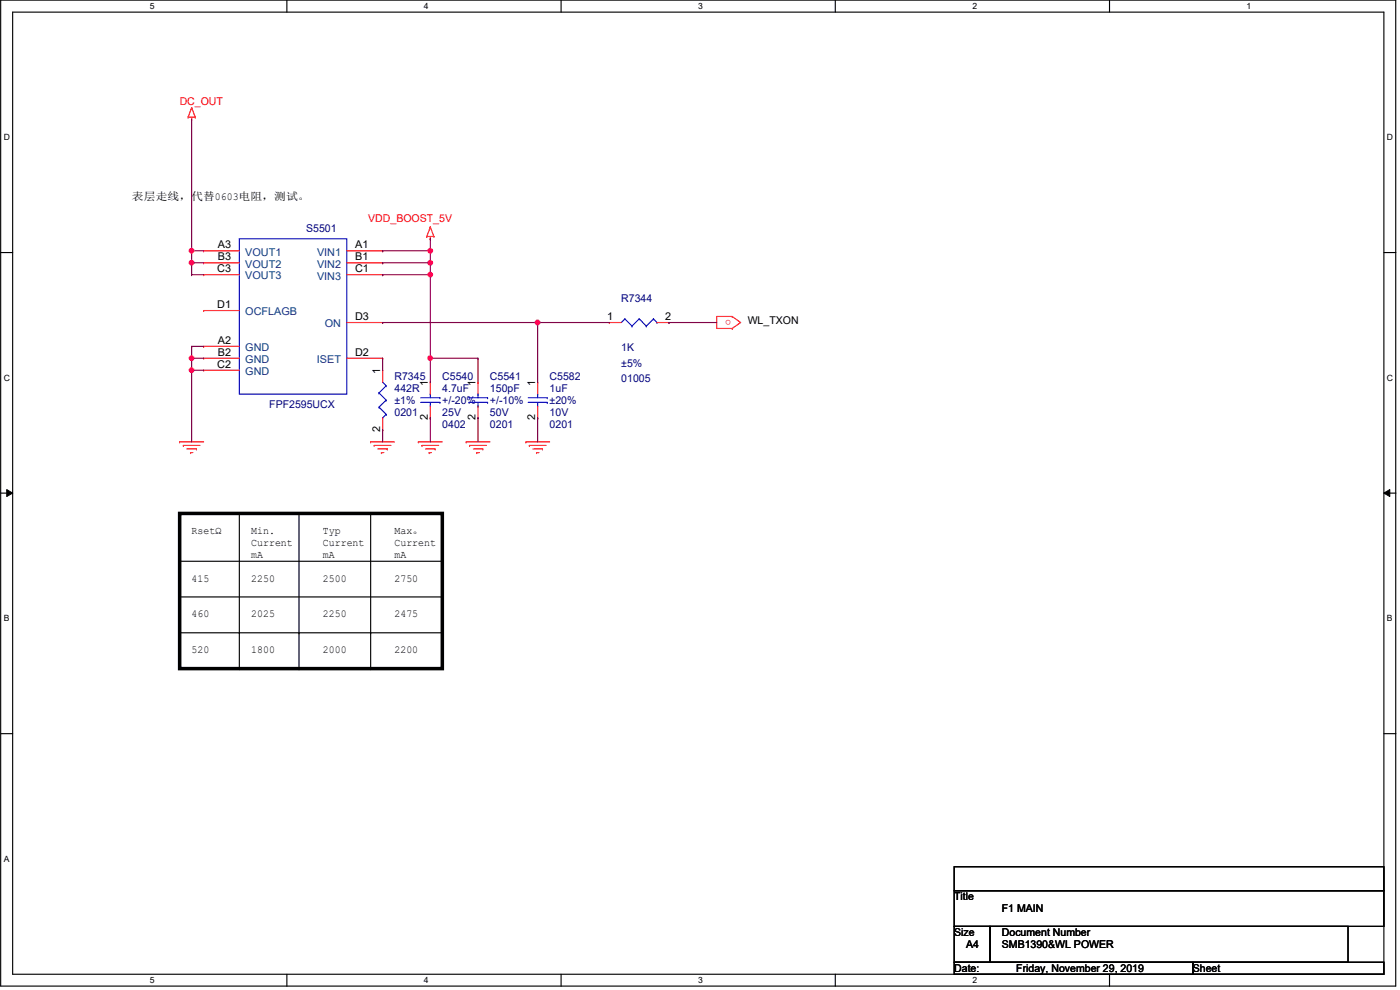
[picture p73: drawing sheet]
<svg xmlns="http://www.w3.org/2000/svg" width="420mm" height="297mm" viewBox="0 0 420 297" stroke-linecap="round" stroke-linejoin="round" font-family="sans-serif">
<defs><g id="words">
<g font-size="3.2" fill="#f00">
<text x="53.9" y="31.6">DC_OUT</text>
<text x="110.5" y="66.7">VDD_BOOST_5V</text>
<text x="219.4" y="95.9" transform="rotate(180 219.4 95.9)">o</text>
</g>
<g font-size="3.2">
<text x="39.6" y="59.9">表表表表，代代0603电电，测测。</text>
<text x="65.4" y="74.5">A3</text>
<text x="106.6" y="74.5">A1</text>
<text x="65.2" y="81.7">C3</text>
<text x="65.4" y="78.1">B3</text>
<text x="106.6" y="81.7">C1</text>
<text x="106.6" y="78.1">B1</text>
<text x="65.2" y="92.4">D1</text>
<text x="106.6" y="96">D3</text>
<text x="182.2" y="96">1</text>
<text x="199.7" y="96">2</text>
<text x="224.4" y="97.1">WL_TXON</text>
<text x="65.4" y="106.7">B2</text>
<text x="65.4" y="103.2">A2</text>
<text x="106.6" y="106.7">D2</text>
<text x="65.2" y="110.3">C2</text>
<text x="114.1" y="112.2" transform="rotate(-90 114.1 112.2)">1</text>
<text x="128.4" y="115.7" transform="rotate(-90 128.4 115.7)">1</text>
<text x="142.7" y="115.7" transform="rotate(-90 142.7 115.7)">1</text>
<text x="160.6" y="115.7" transform="rotate(-90 160.6 115.7)">1</text>
<text x="114.1" y="129.7" transform="rotate(-90 114.1 129.7)">2</text>
<text x="128.4" y="126.2" transform="rotate(-90 128.4 126.2)">2</text>
<text x="142.7" y="126.2" transform="rotate(-90 142.7 126.2)">2</text>
<text x="160.6" y="126.2" transform="rotate(-90 160.6 126.2)">2</text>
<text x="57.5" y="160.2">RsetΩ</text>
<text x="75.4" y="160.2">Min.</text>
<text x="96.9" y="160.2">Typ</text>
<text x="118.4" y="160.2">Max。</text>
<text x="75.4" y="167.3">mA</text>
<text x="75.4" y="163.7">Current</text>
<text x="96.9" y="167.3">mA</text>
<text x="96.9" y="163.7">Current</text>
<text x="118.4" y="163.7">Current</text>
<text x="118.4" y="167.3">mA</text>
<text x="57.5" y="174.5">415</text>
<text x="75.4" y="174.5">2250</text>
<text x="96.9" y="174.5">2500</text>
<text x="118.4" y="174.5">2750</text>
<text x="57.5" y="185.2">460</text>
<text x="75.4" y="185.2">2025</text>
<text x="96.9" y="185.2">2250</text>
<text x="118.4" y="185.2">2475</text>
<text x="57.5" y="196">520</text>
<text x="75.4" y="196">1800</text>
<text x="96.9" y="196">2000</text>
<text x="118.4" y="196">2200</text>
<text x="286.4" y="270.1">Title</text>
<text x="300.7" y="273.7">F1 MAIN</text>
<text x="286.4" y="280.8">Size</text>
<text x="300.7" y="280.8">Document Number</text>
<text x="290" y="284.4">A4</text>
<text x="300.7" y="284.4">SMB1390&amp;WL POWER</text>
<text x="286.4" y="291.6">Date:</text>
<text x="305" y="291.6">Friday, November 29, 2019</text>
<text x="358" y="291.6">Sheet</text>
</g>
<g font-size="3.2" fill="#000080">
<text x="91.9" y="69.6">S5501</text>
<text x="186.5" y="90.7">R7344</text>
<text x="186.5" y="105.4">1K</text>
<text x="118.4" y="114">R7345</text>
<text x="132.7" y="114">C5540</text>
<text x="147.1" y="114">C5541</text>
<text x="165" y="114">C5582</text>
<text x="186.5" y="110">±5%</text>
<text x="118.4" y="117.6">442R</text>
<text x="132.7" y="117.6">4.7uF</text>
<text x="147.1" y="117.6">150pF</text>
<text x="165" y="117.6">1uF</text>
<text x="186.5" y="114.7">01005</text>
<text x="80.8" y="122.6">FPF2595UCX</text>
<text x="118.4" y="121.1">±1%</text>
<text x="118.4" y="124.7">0201</text>
<text x="132.7" y="124.7">25V</text>
<text x="132.7" y="121.1">+/-20%</text>
<text x="147.1" y="124.7">50V</text>
<text x="147.1" y="121.1">+/-10%</text>
<text x="165" y="124.7">10V</text>
<text x="165" y="121.1">±20%</text>
<text x="132.7" y="128.3">0402</text>
<text x="147.1" y="128.3">0201</text>
<text x="165" y="128.3">0201</text>
</g>
<g font-size="3.2" fill="#004080">
<text x="73.6" y="76.7">VOUT1</text>
<text x="95.2" y="76.7">VIN1</text>
<text x="73.6" y="83.9">VOUT3</text>
<text x="73.6" y="80.3">VOUT2</text>
<text x="95.2" y="83.9">VIN3</text>
<text x="95.2" y="80.3">VIN2</text>
<text x="73.6" y="94.6">OCFLAGB</text>
<text x="97.5" y="98.2">ON</text>
<text x="73.6" y="105.4">GND</text>
<text x="73.6" y="112.5">GND</text>
<text x="73.6" y="108.9">GND</text>
<text x="95.1" y="108.9">ISET</text>
</g>
<g font-size="2.6">
<text x="44.9" y="2.8">5</text>
<text x="127.2" y="2.8">4</text>
<text x="209.5" y="2.8">3</text>
<text x="291.8" y="2.8">2</text>
<text x="374.1" y="2.8">1</text>
<text x="1.1" y="42">D</text>
<text x="416.3" y="42">D</text>
<text x="1.1" y="114.2">C</text>
<text x="416.3" y="114.2">C</text>
<text x="1.1" y="186.4">B</text>
<text x="416.3" y="186.4">B</text>
<text x="1.1" y="258.5">A</text>
<text x="44.9" y="295">5</text>
<text x="127.2" y="295">4</text>
<text x="209.5" y="295">3</text>
<text x="291.8" y="295">2</text>
</g>
</g></defs>
<path d="M.2 0h418.7v295.9h-418.7zM3.8 3.6h411.5v288.7h-411.5z" fill="none" stroke="#000" stroke-width=".34"/>
<g fill="#fff">
<path d="M44.9 .4h1.5v2.9h-1.5z"/>
<path d="M44.9 292.7h1.5v2.9h-1.5z"/>
</g>
<path d="M86.1 0v3.6M86.1 292.3v3.6" fill="none" stroke="#000" stroke-width=".34"/>
<g fill="#fff">
<path d="M127.2 .4h1.5v2.9h-1.5z"/>
<path d="M127.2 292.7h1.5v2.9h-1.5z"/>
</g>
<path d="M168.4 0v3.6M168.4 292.3v3.6" fill="none" stroke="#000" stroke-width=".34"/>
<g fill="#fff">
<path d="M209.5 .4h1.5v2.9h-1.5z"/>
<path d="M209.5 292.7h1.5v2.9h-1.5z"/>
</g>
<path d="M250.7 0v3.6M250.7 292.3v3.6" fill="none" stroke="#000" stroke-width=".34"/>
<g fill="#fff">
<path d="M291.8 .4h1.5v2.9h-1.5z"/>
<path d="M291.8 292.7h1.5v2.9h-1.5z"/>
</g>
<path d="M333 0v3.6M333 292.3v3.6" fill="none" stroke="#000" stroke-width=".34"/>
<g fill="#fff">
<path d="M374.1 .4h1.5v2.9h-1.5z"/>
<path d="M1.1 39.7h1.9v2.9h-1.9z"/>
<path d="M416.3 39.7h1.8v2.9h-1.8z"/>
<path d="M1.1 111.8h1.9v2.9h-1.9z"/>
<path d="M416.3 111.8h1.8v2.9h-1.8z"/>
</g>
<path d="M.2 75.8h3.6M415.3 75.8h3.6" fill="none" stroke="#000" stroke-width=".34"/>
<g fill="#fff">
<path d="M1.1 184h1.8v2.9h-1.8z"/>
<path d="M416.2 184h1.8v2.9h-1.8z"/>
</g>
<path d="M.2 148h3.6M415.3 148h3.6" fill="none" stroke="#000" stroke-width=".34"/>
<path d="M2 146.9l1.8 1.1-1.8 1zM415.3 148l1.8-1.1v2.1z" fill="#000"/>
<path d="M2 146.9l1.8 1.1-1.8 1zM415.3 148l1.8-1.1v2.1z" fill="none" stroke="#000" stroke-width=".3"/>
<path d="M1.1 256.2h1.8v2.9h-1.8z" fill="#fff"/>
<path d="M71.8 154v46.6M89.7 154v46.6M111.2 154v46.6M53.9 168.4h78.8M53.9 179.1h78.8M53.9 189.9h78.8M.2 220.1h3.6M415.3 220.1h3.6" fill="none" stroke="#000" stroke-width=".34"/>
<path d="M53.9 154h78.8v46.6h-78.8z" fill="none" stroke="#000" stroke-width="1.1"/>
<g fill="#000">
<circle cx="132.7" cy="168.4" r=".17"/>
<circle cx="132.7" cy="179.1" r=".17"/>
<circle cx="71.8" cy="189.9" r=".17"/>
<circle cx="89.7" cy="189.9" r=".17"/>
<circle cx="111.2" cy="189.9" r=".17"/>
<circle cx="132.7" cy="189.9" r=".17"/>
<circle cx="71.8" cy="200.6" r=".17"/>
<circle cx="89.7" cy="200.6" r=".17"/>
<circle cx="111.2" cy="200.6" r=".17"/>
</g>
<path d="M56.5 35.1h2.1" fill="none" stroke="#f00" stroke-width=".34"/>
<circle cx="56.5" cy="35.1" r=".17" fill="#f00"/>
<path d="M57.5 35.1v.8" fill="none" stroke="#f00" stroke-width=".34"/>
<circle cx="57.5" cy="35.9" r=".17" fill="#f00"/>
<path d="M57.5 32.3l-1 2.8" fill="none" stroke="#f00" stroke-width=".34"/>
<circle cx="57.5" cy="32.3" r=".17" fill="#f00"/>
<path d="M57.5 32.3l1.1 2.8" fill="none" stroke="#f00" stroke-width=".34"/>
<circle cx="58.6" cy="35.1" r=".17" fill="#f00"/>
<path d="M128.1 71h2.1" fill="none" stroke="#f00" stroke-width=".34"/>
<circle cx="130.2" cy="71" r=".17" fill="#f00"/>
<path d="M129.1 71v.7" fill="none" stroke="#f00" stroke-width=".34"/>
<circle cx="129.1" cy="71.7" r=".17" fill="#f00"/>
<path d="M129.1 68.1l1.1 2.9" fill="none" stroke="#f00" stroke-width=".34"/>
<circle cx="129.1" cy="68.1" r=".17" fill="#f00"/>
<path d="M129.1 68.1l-1 2.9" fill="none" stroke="#f00" stroke-width=".34"/>
<circle cx="128.1" cy="71" r=".17" fill="#f00"/>
<path d="M53.9 132.6h7.2" fill="none" stroke="#f00" stroke-width=".34"/>
<circle cx="53.9" cy="132.6" r=".17" fill="#f00"/>
<path d="M55 133.6h5" fill="none" stroke="#f00" stroke-width=".34"/>
<circle cx="55" cy="133.6" r=".17" fill="#f00"/>
<path d="M56.1 134.7h2.9" fill="none" stroke="#f00" stroke-width=".34"/>
<circle cx="59" cy="134.7" r=".17" fill="#f00"/>
<path d="M57.2 135.8h.7" fill="none" stroke="#f00" stroke-width=".34"/>
<circle cx="57.2" cy="135.8" r=".17" fill="#f00"/>
<path d="M111.2 132.6h7.2" fill="none" stroke="#f00" stroke-width=".34"/>
<circle cx="111.2" cy="132.6" r=".17" fill="#f00"/>
<path d="M112.3 133.6h5" fill="none" stroke="#f00" stroke-width=".34"/>
<circle cx="112.3" cy="133.6" r=".17" fill="#f00"/>
<path d="M113.4 134.7h2.8" fill="none" stroke="#f00" stroke-width=".34"/>
<circle cx="116.2" cy="134.7" r=".17" fill="#f00"/>
<path d="M114.5 135.8h.7" fill="none" stroke="#f00" stroke-width=".34"/>
<circle cx="114.5" cy="135.8" r=".17" fill="#f00"/>
<path d="M125.5 132.6h7.2" fill="none" stroke="#f00" stroke-width=".34"/>
<circle cx="125.5" cy="132.6" r=".17" fill="#f00"/>
<path d="M126.6 133.6h5" fill="none" stroke="#f00" stroke-width=".34"/>
<circle cx="126.6" cy="133.6" r=".17" fill="#f00"/>
<path d="M127.7 134.7h2.9" fill="none" stroke="#f00" stroke-width=".34"/>
<circle cx="130.6" cy="134.7" r=".17" fill="#f00"/>
<path d="M128.8 135.8h.7" fill="none" stroke="#f00" stroke-width=".34"/>
<circle cx="128.8" cy="135.8" r=".17" fill="#f00"/>
<path d="M139.9 132.6h7.2" fill="none" stroke="#f00" stroke-width=".34"/>
<circle cx="139.9" cy="132.6" r=".17" fill="#f00"/>
<path d="M141 133.6h5" fill="none" stroke="#f00" stroke-width=".34"/>
<circle cx="141" cy="133.6" r=".17" fill="#f00"/>
<path d="M142.1 134.7h2.8" fill="none" stroke="#f00" stroke-width=".34"/>
<circle cx="144.9" cy="134.7" r=".17" fill="#f00"/>
<path d="M143.1 135.8h.7" fill="none" stroke="#f00" stroke-width=".34"/>
<circle cx="143.1" cy="135.8" r=".17" fill="#f00"/>
<path d="M157.8 132.6h7.2" fill="none" stroke="#f00" stroke-width=".34"/>
<circle cx="157.8" cy="132.6" r=".17" fill="#f00"/>
<path d="M158.9 133.6h5" fill="none" stroke="#f00" stroke-width=".34"/>
<circle cx="158.9" cy="133.6" r=".17" fill="#f00"/>
<path d="M160 134.7h2.8" fill="none" stroke="#f00" stroke-width=".34"/>
<circle cx="162.8" cy="134.7" r=".17" fill="#f00"/>
<path d="M161 135.8h.7" fill="none" stroke="#f00" stroke-width=".34"/>
<circle cx="161" cy="135.8" r=".17" fill="#f00"/>
<path d="M222.3 96.8l-2.6 1.8" fill="none" stroke="#f00" stroke-width=".34"/>
<circle cx="219.7" cy="98.6" r=".17" fill="#f00"/>
<path d="M219.7 95l2.6 1.8" fill="none" stroke="#f00" stroke-width=".34"/>
<circle cx="219.7" cy="95" r=".17" fill="#f00"/>
<path d="M219.7 95h-4.6v3.6h4.6" fill="none" stroke="#f00" stroke-width=".34"/>
<path d="M286.4 260.1h128.9v7.1h-128.9zM286.4 267.2h128.9v10.8h-128.9zM286.4 278h10.7v10.7h-10.7zM297.1 278h107.5v10.7h-107.5zM286.4 288.7h71.6v3.6h-71.6zM358 288.7h57.3v3.6h-57.3z" fill="none" stroke="#000" stroke-width=".34"/>
<path d="M114.8 114.7l1.1 1" fill="none" stroke="#00f" stroke-width=".34"/>
<circle cx="115.9" cy="115.7" r=".17" fill="#00f"/>
<path d="M115.9 115.7l-2.2 2.2" fill="none" stroke="#00f" stroke-width=".34"/>
<circle cx="113.7" cy="117.9" r=".17" fill="#00f"/>
<path d="M113.7 117.9l2.2 2.2" fill="none" stroke="#00f" stroke-width=".34"/>
<circle cx="115.9" cy="120.1" r=".17" fill="#00f"/>
<path d="M115.9 120.1l-2.2 2.1" fill="none" stroke="#00f" stroke-width=".34"/>
<circle cx="113.7" cy="122.2" r=".17" fill="#00f"/>
<path d="M113.7 122.2l2.2 2.1" fill="none" stroke="#00f" stroke-width=".34"/>
<circle cx="115.9" cy="124.3" r=".17" fill="#00f"/>
<path d="M115.9 124.3l-1.1 1.1" fill="none" stroke="#00f" stroke-width=".34"/>
<circle cx="114.8" cy="125.4" r=".17" fill="#00f"/>
<path d="M114.8 111.1v3.6" fill="none" stroke="#f00" stroke-width=".34"/>
<circle cx="114.8" cy="111.1" r=".17" fill="#f00"/>
<path d="M114.8 125.4v3.6" fill="none" stroke="#f00" stroke-width=".34"/>
<circle cx="114.8" cy="129" r=".17" fill="#f00"/>
<path d="M126.3 119.3h5.7" fill="none" stroke="#00f" stroke-width=".34"/>
<circle cx="132" cy="119.3" r=".17" fill="#00f"/>
<path d="M126.3 120.7h5.7" fill="none" stroke="#00f" stroke-width=".34"/>
<circle cx="132" cy="120.7" r=".17" fill="#00f"/>
<path d="M129.1 118.2v1.1" fill="none" stroke="#00f" stroke-width=".34"/>
<circle cx="129.1" cy="118.2" r=".17" fill="#00f"/>
<path d="M129.1 120.7v1.1" fill="none" stroke="#00f" stroke-width=".34"/>
<circle cx="129.1" cy="121.8" r=".17" fill="#00f"/>
<path d="M129.1 114.7v3.5" fill="none" stroke="#f00" stroke-width=".34"/>
<circle cx="129.1" cy="114.7" r=".17" fill="#f00"/>
<path d="M129.1 121.8v3.6" fill="none" stroke="#f00" stroke-width=".34"/>
<circle cx="129.1" cy="125.4" r=".17" fill="#f00"/>
<path d="M71.8 71.7h32.3v46.5h-32.3z" fill="none" stroke="#00f" stroke-width=".34"/>
<path d="M61.1 75.3h10.7" fill="none" stroke="#f00" stroke-width=".34"/>
<circle cx="61.1" cy="75.3" r=".17" fill="#f00"/>
<path d="M61.1 78.9h10.7" fill="none" stroke="#f00" stroke-width=".34"/>
<circle cx="61.1" cy="78.9" r=".17" fill="#f00"/>
<path d="M104.1 75.3h10.7" fill="none" stroke="#f00" stroke-width=".34"/>
<circle cx="114.8" cy="75.3" r=".17" fill="#f00"/>
<path d="M104.1 78.9h10.7" fill="none" stroke="#f00" stroke-width=".34"/>
<circle cx="114.8" cy="78.9" r=".17" fill="#f00"/>
<path d="M61.1 103.9h10.7" fill="none" stroke="#f00" stroke-width=".34"/>
<circle cx="61.1" cy="103.9" r=".17" fill="#f00"/>
<path d="M61.1 107.5h10.7" fill="none" stroke="#f00" stroke-width=".34"/>
<circle cx="61.1" cy="107.5" r=".17" fill="#f00"/>
<path d="M104.1 96.8h10.7" fill="none" stroke="#f00" stroke-width=".34"/>
<circle cx="114.8" cy="96.8" r=".17" fill="#f00"/>
<path d="M61.1 93.2h10.7" fill="none" stroke="#f00" stroke-width=".34"/>
<circle cx="61.1" cy="93.2" r=".17" fill="#f00"/>
<path d="M104.1 107.5h10.7" fill="none" stroke="#f00" stroke-width=".34"/>
<circle cx="114.8" cy="107.5" r=".17" fill="#f00"/>
<path d="M104.1 82.4h10.7" fill="none" stroke="#f00" stroke-width=".34"/>
<circle cx="114.8" cy="82.4" r=".17" fill="#f00"/>
<path d="M61.1 82.4h10.7" fill="none" stroke="#f00" stroke-width=".34"/>
<circle cx="61.1" cy="82.4" r=".17" fill="#f00"/>
<path d="M61.1 111.1h10.7" fill="none" stroke="#f00" stroke-width=".34"/>
<circle cx="61.1" cy="111.1" r=".17" fill="#f00"/>
<path d="M140.6 119.3h5.7" fill="none" stroke="#00f" stroke-width=".34"/>
<circle cx="146.3" cy="119.3" r=".17" fill="#00f"/>
<path d="M140.6 120.7h5.7" fill="none" stroke="#00f" stroke-width=".34"/>
<circle cx="146.3" cy="120.7" r=".17" fill="#00f"/>
<path d="M143.5 118.2v1.1" fill="none" stroke="#00f" stroke-width=".34"/>
<circle cx="143.5" cy="118.2" r=".17" fill="#00f"/>
<path d="M143.5 120.7v1.1" fill="none" stroke="#00f" stroke-width=".34"/>
<circle cx="143.5" cy="121.8" r=".17" fill="#00f"/>
<path d="M143.5 114.7v3.5" fill="none" stroke="#f00" stroke-width=".34"/>
<circle cx="143.5" cy="114.7" r=".17" fill="#f00"/>
<path d="M143.5 121.8v3.6" fill="none" stroke="#f00" stroke-width=".34"/>
<circle cx="143.5" cy="125.4" r=".17" fill="#f00"/>
<path d="M158.5 119.3h5.7" fill="none" stroke="#00f" stroke-width=".34"/>
<circle cx="164.2" cy="119.3" r=".17" fill="#00f"/>
<path d="M158.5 120.7h5.7" fill="none" stroke="#00f" stroke-width=".34"/>
<circle cx="164.2" cy="120.7" r=".17" fill="#00f"/>
<path d="M161.4 118.2v1.1" fill="none" stroke="#00f" stroke-width=".34"/>
<circle cx="161.4" cy="118.2" r=".17" fill="#00f"/>
<path d="M161.4 120.7v1.1" fill="none" stroke="#00f" stroke-width=".34"/>
<circle cx="161.4" cy="121.8" r=".17" fill="#00f"/>
<path d="M161.4 114.7v3.5" fill="none" stroke="#f00" stroke-width=".34"/>
<circle cx="161.4" cy="114.7" r=".17" fill="#f00"/>
<path d="M161.4 121.8v3.6" fill="none" stroke="#f00" stroke-width=".34"/>
<circle cx="161.4" cy="125.4" r=".17" fill="#f00"/>
<path d="M187.5 95.7l-1 1.1" fill="none" stroke="#00f" stroke-width=".34"/>
<circle cx="187.5" cy="95.7" r=".17" fill="#00f"/>
<path d="M187.5 95.7l2.2 2.1" fill="none" stroke="#00f" stroke-width=".34"/>
<circle cx="189.7" cy="97.8" r=".17" fill="#00f"/>
<path d="M191.8 95.7l-2.1 2.1" fill="none" stroke="#00f" stroke-width=".34"/>
<circle cx="191.8" cy="95.7" r=".17" fill="#00f"/>
<path d="M191.8 95.7l2.2 2.1" fill="none" stroke="#00f" stroke-width=".34"/>
<circle cx="194" cy="97.8" r=".17" fill="#00f"/>
<path d="M196.1 95.7l-2.1 2.1" fill="none" stroke="#00f" stroke-width=".34"/>
<circle cx="196.1" cy="95.7" r=".17" fill="#00f"/>
<path d="M196.1 95.7l1.1 1.1" fill="none" stroke="#00f" stroke-width=".34"/>
<circle cx="197.2" cy="96.8" r=".17" fill="#00f"/>
<path d="M182.9 96.8h3.6" fill="none" stroke="#f00" stroke-width=".34"/>
<circle cx="182.9" cy="96.8" r=".17" fill="#f00"/>
<path d="M197.2 96.8h3.6" fill="none" stroke="#f00" stroke-width=".34"/>
<circle cx="200.8" cy="96.8" r=".17" fill="#f00"/>
<path d="M57.5 35.9v39.4" fill="none" stroke="#800040" stroke-width=".34"/>
<circle cx="57.5" cy="75.3" r=".17" fill="#800040"/>
<path d="M129.1 71.7v3.6" fill="none" stroke="#800040" stroke-width=".34"/>
<circle cx="129.1" cy="71.7" r=".17" fill="#800040"/>
<path d="M57.5 75.3h3.6" fill="none" stroke="#800040" stroke-width=".34"/>
<circle cx="57.5" cy="75.3" r=".17" fill="#800040"/>
<path d="M57.5 75.3v3.6" fill="none" stroke="#800040" stroke-width=".34"/>
<circle cx="57.5" cy="75.3" r=".17" fill="#800040"/>
<circle cx="57.5" cy="78.8" r=".7" fill="#f0f"/>
<circle cx="57.5" cy="78.8" r=".7" fill="none" stroke="#f0f" stroke-width=".34"/>
<circle cx="57.5" cy="75.2" r=".7" fill="#f0f"/>
<circle cx="57.5" cy="75.2" r=".7" fill="none" stroke="#f0f" stroke-width=".34"/>
<path d="M114.8 75.3h14.3" fill="none" stroke="#800040" stroke-width=".34"/>
<circle cx="114.8" cy="75.3" r=".17" fill="#800040"/>
<path d="M129.1 75.3v3.6" fill="none" stroke="#800040" stroke-width=".34"/>
<circle cx="129.1" cy="75.3" r=".17" fill="#800040"/>
<circle cx="129.1" cy="78.8" r=".7" fill="#f0f"/>
<circle cx="129.1" cy="78.8" r=".7" fill="none" stroke="#f0f" stroke-width=".34"/>
<circle cx="129.1" cy="75.2" r=".7" fill="#f0f"/>
<circle cx="129.1" cy="75.2" r=".7" fill="none" stroke="#f0f" stroke-width=".34"/>
<path d="M57.5 78.9h3.6" fill="none" stroke="#800040" stroke-width=".34"/>
<circle cx="57.5" cy="78.9" r=".17" fill="#800040"/>
<path d="M57.5 78.9v3.5" fill="none" stroke="#800040" stroke-width=".34"/>
<circle cx="57.5" cy="78.9" r=".17" fill="#800040"/>
<path d="M114.8 78.9h14.3" fill="none" stroke="#800040" stroke-width=".34"/>
<circle cx="114.8" cy="78.9" r=".17" fill="#800040"/>
<path d="M129.1 78.9v3.5" fill="none" stroke="#800040" stroke-width=".34"/>
<circle cx="129.1" cy="78.9" r=".17" fill="#800040"/>
<path d="M57.5 82.4h3.6" fill="none" stroke="#800040" stroke-width=".34"/>
<circle cx="57.5" cy="82.4" r=".17" fill="#800040"/>
<path d="M114.8 82.4h14.3" fill="none" stroke="#800040" stroke-width=".34"/>
<circle cx="114.8" cy="82.4" r=".17" fill="#800040"/>
<path d="M129.1 82.4v25.1" fill="none" stroke="#800040" stroke-width=".34"/>
<circle cx="129.1" cy="82.4" r=".17" fill="#800040"/>
<circle cx="129.1" cy="82.4" r=".7" fill="#f0f"/>
<circle cx="129.1" cy="82.4" r=".7" fill="none" stroke="#f0f" stroke-width=".34"/>
<path d="M114.8 96.8h46.6" fill="none" stroke="#800040" stroke-width=".34"/>
<circle cx="114.8" cy="96.8" r=".17" fill="#800040"/>
<path d="M161.4 96.8v17.9" fill="none" stroke="#800040" stroke-width=".34"/>
<circle cx="161.4" cy="96.8" r=".17" fill="#800040"/>
<circle cx="161.3" cy="96.7" r=".7" fill="#f0f"/>
<circle cx="161.3" cy="96.7" r=".7" fill="none" stroke="#f0f" stroke-width=".34"/>
<path d="M161.4 96.8h21.5" fill="none" stroke="#800040" stroke-width=".34"/>
<circle cx="161.4" cy="96.8" r=".17" fill="#800040"/>
<path d="M200.8 96.8h14.3" fill="none" stroke="#800040" stroke-width=".34"/>
<circle cx="200.8" cy="96.8" r=".17" fill="#800040"/>
<path d="M57.5 103.9h3.6" fill="none" stroke="#800040" stroke-width=".34"/>
<circle cx="57.5" cy="103.9" r=".17" fill="#800040"/>
<path d="M57.5 103.9v3.6" fill="none" stroke="#800040" stroke-width=".34"/>
<circle cx="57.5" cy="103.9" r=".17" fill="#800040"/>
<path d="M57.5 107.5h3.6" fill="none" stroke="#800040" stroke-width=".34"/>
<circle cx="57.5" cy="107.5" r=".17" fill="#800040"/>
<path d="M57.5 107.5v3.6" fill="none" stroke="#800040" stroke-width=".34"/>
<circle cx="57.5" cy="107.5" r=".17" fill="#800040"/>
<circle cx="57.5" cy="107.5" r=".7" fill="#f0f"/>
<circle cx="57.5" cy="107.5" r=".7" fill="none" stroke="#f0f" stroke-width=".34"/>
<path d="M114.8 107.5v3.6" fill="none" stroke="#800040" stroke-width=".34"/>
<circle cx="114.8" cy="107.5" r=".17" fill="#800040"/>
<path d="M129.1 107.5h14.4" fill="none" stroke="#800040" stroke-width=".34"/>
<circle cx="129.1" cy="107.5" r=".17" fill="#800040"/>
<path d="M129.1 107.5v7.2" fill="none" stroke="#800040" stroke-width=".34"/>
<circle cx="129.1" cy="107.5" r=".17" fill="#800040"/>
<circle cx="129.1" cy="107.5" r=".7" fill="#f0f"/>
<circle cx="129.1" cy="107.5" r=".7" fill="none" stroke="#f0f" stroke-width=".34"/>
<path d="M143.5 107.5v7.2" fill="none" stroke="#800040" stroke-width=".34"/>
<circle cx="143.5" cy="107.5" r=".17" fill="#800040"/>
<path d="M57.5 111.1v21.5" fill="none" stroke="#800040" stroke-width=".34"/>
<circle cx="57.5" cy="111.1" r=".17" fill="#800040"/>
<circle cx="57.5" cy="111.1" r=".7" fill="#f0f"/>
<circle cx="57.5" cy="111.1" r=".7" fill="none" stroke="#f0f" stroke-width=".34"/>
<path d="M57.5 111.1h3.6" fill="none" stroke="#800040" stroke-width=".34"/>
<circle cx="57.5" cy="111.1" r=".17" fill="#800040"/>
<path d="M129.1 125.4v7.2" fill="none" stroke="#800040" stroke-width=".34"/>
<circle cx="129.1" cy="125.4" r=".17" fill="#800040"/>
<path d="M143.5 125.4v7.2" fill="none" stroke="#800040" stroke-width=".34"/>
<circle cx="143.5" cy="125.4" r=".17" fill="#800040"/>
<path d="M161.4 125.4v7.2" fill="none" stroke="#800040" stroke-width=".34"/>
<circle cx="161.4" cy="125.4" r=".17" fill="#800040"/>
<path d="M114.8 129v3.6" fill="none" stroke="#800040" stroke-width=".34"/>
<circle cx="114.8" cy="129" r=".17" fill="#800040"/>
<circle cx="57.5" cy="78.8" r=".7" fill="#f0f"/>
<circle cx="57.5" cy="78.8" r=".7" fill="none" stroke="#f0f" stroke-width=".34"/>
<circle cx="57.5" cy="75.2" r=".7" fill="#f0f"/>
<circle cx="57.5" cy="75.2" r=".7" fill="none" stroke="#f0f" stroke-width=".34"/>
<circle cx="129.1" cy="78.8" r=".7" fill="#f0f"/>
<circle cx="129.1" cy="78.8" r=".7" fill="none" stroke="#f0f" stroke-width=".34"/>
<circle cx="129.1" cy="75.2" r=".7" fill="#f0f"/>
<circle cx="129.1" cy="75.2" r=".7" fill="none" stroke="#f0f" stroke-width=".34"/>
<circle cx="129.1" cy="82.4" r=".7" fill="#f0f"/>
<circle cx="129.1" cy="82.4" r=".7" fill="none" stroke="#f0f" stroke-width=".34"/>
<circle cx="161.3" cy="96.7" r=".7" fill="#f0f"/>
<circle cx="161.3" cy="96.7" r=".7" fill="none" stroke="#f0f" stroke-width=".34"/>
<circle cx="57.5" cy="107.5" r=".7" fill="#f0f"/>
<circle cx="57.5" cy="107.5" r=".7" fill="none" stroke="#f0f" stroke-width=".34"/>
<circle cx="129.1" cy="107.5" r=".7" fill="#f0f"/>
<circle cx="129.1" cy="107.5" r=".7" fill="none" stroke="#f0f" stroke-width=".34"/>
<circle cx="57.5" cy="111.1" r=".7" fill="#f0f"/>
<circle cx="57.5" cy="111.1" r=".7" fill="none" stroke="#f0f" stroke-width=".34"/>
<use href="#words"/>
</svg>
